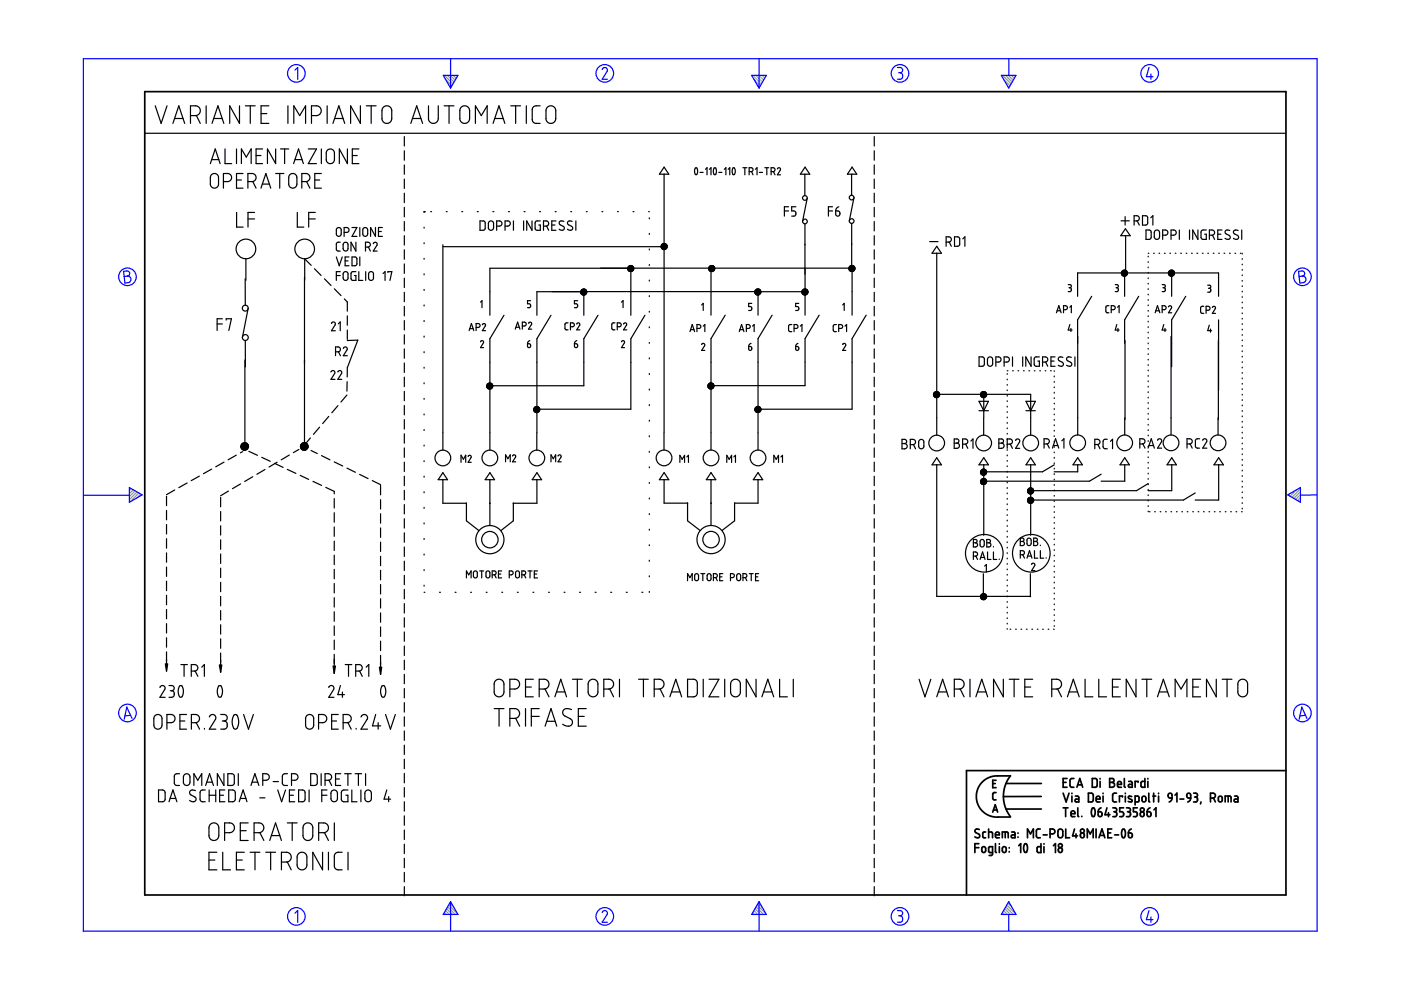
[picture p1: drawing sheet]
<svg xmlns="http://www.w3.org/2000/svg" width="297mm" height="210mm" viewBox="0 0 297 210" stroke-linecap="round" stroke-linejoin="round" font-family="sans-serif">
<g fill="none" stroke="#6c9" stroke-width=".25">
<path d="M94.2 16l1.8 1.8M94.5 16.8l1.3 1.4M94.8 16l1.5 1.4M95.3 18.3l.3 .3M95.5 16l1 1M96.1 16l.6 .6M96.7 16l.3 .2M159.6 16l1.8 1.8M159.9 16.8l1.3 1.4M160.3 16l1.4 1.4M160.7 18.3l.3 .3M160.9 16l1 1"/>
<path d="M161.5 16l.6 .6M162.1 16l.2 .2M212.6 16l1.8 1.8M212.8 16.8l1.3 1.4M213.2 16l1.4 1.4M213.7 18.3l.2 .3M213.8 16l1 1M214.4 16l.7 .6M215.1 16l.2 .2M27.5 103.4h-.1M27.9 103.6l-.5 .4M28.3 103.8l-.9 .9"/>
<path d="M28.7 104.1l-1.3 1.2M29 104.3l-1.6 1.6M29.4 104.5l-1.8 1.9M29.8 104.8l-.8 .8M273.4 104.7l-.3 .3M274.9 103.9l-1.4 1.3M275.7 103.6l-1.8 1.9M275.7 106.1l-.2 .3M275.7 105.5l-.6 .6M275.7 104.9l-1 1M275.7 104.2l-1.4 1.5M94 193.8v.1"/>
<path d="M94.2 193.5l.4 .4M94.4 193.1l.9 .8M94.7 192.7l1.2 1.2M94.9 192.3l1.6 1.6M95.1 191.9l1.9 1.9M95.4 191.5l.8 .8M159.4 193.8v.1M159.6 193.5l.4 .4M159.9 193.1l.8 .8M160.1 192.7l1.2 1.2M160.3 192.3l1.6 1.6M160.5 191.9l1.9 1.9"/>
<path d="M160.8 191.5l.8 .8M212.3 193.8v.1M212.6 193.5l.4 .4M212.8 193.1l.8 .8M213 192.7l1.2 1.2M213.2 192.3l1.6 1.6M213.5 191.9l1.8 1.9M213.7 191.5l.8 .8"/>
</g>
<g fill="none" stroke="#00f" stroke-width=".25">
<path d="M17.7 12.4h261.6v185h-261.6zM62.5 14.9l.6-.6v2.5M94 16h3.1l-1.6 2.7zM95.5 12.4v6.3M127.7 14.7l.5-.4 .5 .3v.5l-1 1.7h1.1M159.4 16h3.1l-1.6 2.7zM160.9 12.4v6.3M190.3 14.3h.7l.3 .3v.6l-.5 .2M190.5 15.4h.3M190.8 15.4l.5 .3v.7l-.3 .4h-.7M212.3 16h3.1l-1.5 2.7zM213.9 12.5v3.5"/>
<path d="M243.6 14.3l-.5 2h1.4M244 15.7v1.1M26.2 57.5l.9-.1 .3 .3 .1 .5-.5 .3 .5 .2 .3 .4-.1 .3-.3 .5-.9 .1zM27 58.5l-.7 .1M275.3 57.5l.9-.1 .3 .3 .1 .5-.5 .3 .5 .2 .3 .4-.1 .4-.2 .3-1 .2zM276.1 58.5l-.7 .1M17.8 105h9.6M27.4 103.4l2.7 1.5-2.7 1.6zM273 104.9l2.7-1.5v3.1zM279.3 104.9l-3.6 .1M27.7 151.7l-1.2 .1M28 152.3l-1.1-2.4-.6 2.6"/>
<path d="M276.8 151.7l-1.2 .1M277.1 152.3l-1.1-2.4-.6 2.6M62.5 193.6l.6-.5v2.4M95.5 191.2v6.2M95.5 191.2l1.6 2.7h-3.1zM127.7 193.5l.1-.3 .5-.1 .5 .4-.1 .4-1 1.6h1.1M160.9 191.2v6.2M160.9 191.2l1.6 2.7h-3.1zM190.3 193.1h.6l.4 .2v.5l-.5 .4M190.5 194.2h.3M190.8 194.2l.5 .3v.7l-.4 .3h-.6M213.9 191.2l1.5 2.7h-3.1z"/>
<path d="M213.9 193.9v3.5M243.6 193.1l-.5 1.9h1.4M244 194.4v1.1"/>
<circle cx="62.8" cy="15.6" r="1.87"/>
<circle cx="128.2" cy="15.6" r="1.87"/>
<circle cx="190.8" cy="15.6" r="1.87"/>
<circle cx="243.8" cy="15.6" r="1.87"/>
<circle cx="27" cy="58.7" r="1.87"/>
<circle cx="276.1" cy="58.7" r="1.87"/>
<circle cx="27" cy="151.2" r="1.87"/>
<circle cx="276.1" cy="151.2" r="1.87"/>
<circle cx="62.8" cy="194.3" r="1.87"/>
<circle cx="128.2" cy="194.3" r="1.87"/>
<circle cx="190.8" cy="194.3" r="1.87"/>
<circle cx="243.8" cy="194.3" r="1.87"/>
</g>
<g fill="none" stroke="#000" stroke-width=".36">
<path d="M30.7 19.4h241.9v170.4h-241.9zM206.7 179.7h.8M207.5 178.9h-.8v1.9M207.6 175.9l-.6-.1-.3 .4 .1 .3 .8 .4 .1 .5-.2 .2-.8-.2M208.2 179.7l.5-.2 .3 .3v.6l-.3 .3-.5-.1zM209 176.4h-.4l-.2 .2v.9l.2 .1h.4M209.6 176.4l.8 .1v1.1M209.6 175.8v1.8M210.5 166.1h.5M210.5 172.2l.5-1.6 .5 1.6M210.6 171.7h.8M211.1 177h.8l-.1-.5-.2-.1-.4 .1-.1 .9 .2 .2h.6"/>
<path d="M211.1 178.9v1.7l.2 .2M211.2 168h-.4l-.3 .3v1.1l.7 .2M211.2 165.4h-.7v1.6h.7M211.9 178.9v.1M211.9 179.5v1.3M212.5 177.6v-1.2h1.1l.2 1.2M212.6 179.7l.4-.2 .3 .3v.6l-.3 .3-.4-.1zM213.1 176.4v1.2M213.3 166.1h7.5M213.3 171.5h7.5M214 179.7v.1M214.2 164.5h-3.5l-.9 .3-.9 .5-.7 .6-.7 .9-.4 1-.1 1.1 .1 1.1 .4 .9 .7 1 .8 .6 .8 .5 .9 .2h3.5"/>
<path d="M214.2 164.5l-1 1.7-.5 2.2 .1 1.3 .3 1.3 1.1 2.1M214.5 176.4h.5l.2 .2v1h-.5a.31 .31 0 0 1-.3-.3 .31 .31 0 0 1 .3-.3h.5M215.8 176.6v.1M215.8 177.4v.1M216 179.3l.4-.4v1.9M217.2 179a.53 .53 0 0 1 .6 .2 .53 .53 0 0 1 0 .5v.7a.37 .37 0 0 1-.5 .3 .37 .37 0 0 1-.2-.5l-.1-.6zM217.8 177.6v-1.8l.7 1 .6-1v1.8M220.6 175.8h-.6l-.3 .3 .1 1.3 .2 .2h.6M220.7 178.9v1.9l-.7-.1-.1-1 .2-.2h.6M220.8 168.9h-8.1M221.2 177h.8M221.3 178.9v.1"/>
<path d="M221.3 179.5v1.3M222.6 176.8l.9-.1 .2-.3-.2-.5-.9-.1v1.8M223.4 179.3l.4-.4v1.9M224.4 176l.5-.2 .4 .3v1.2l-.3 .3-.5-.1-.2-.3zM224.5 179.8l.4-.1 .2 .2 .1 .5-.1 .2-.3 .2-.3-.2-.1-.5zM225.4 165.9h.6M225.4 168.2l.6 1.8 .7-1.8M225.4 171.3h1M225.9 171.3v1.8M226 175.8v1.8h.8M226.2 165.1h-.8v1.8h.8M227.1 172.5h.8l-.1-.5-.4-.1-.3 .2v.8l.2 .2h.6"/>
<path d="M227.3 168.2v.1M227.3 168.8v1.2M227.7 165.1h-.6l-.2 .3v1.4l.3 .1h.5M227.8 175.8l-.4 1.4h1.1M228 168.8h.5l.2 .2v1h-.5a.31 .31 0 0 1-.3-.3 .31 .31 0 0 1 .3-.3h.5M228.1 176.8v.8M228.3 166.9l.6-1.8 .7 1.8M228.5 166.4h.9M228.5 171.3v1.7l.2 .1M229.1 176.8l.4-.2 .3 .1 .1 .6-.2 .2-.3 .1-.2-.1zM229.4 173.1h.1M230.5 177.6v-1.8l.6 1 .7-1v1.8"/>
<path d="M230.8 168.2h.7l.3 .3v1.2l-.3 .3h-.7zM231.6 165.1h.7l.3 .2v1.3l-.2 .3h-.8zM231.6 171.4a.53 .53 0 0 1 .5 .2 .53 .53 0 0 1 .1 .5l-.1 .7a.34 .34 0 0 1-.4 .3 .34 .34 0 0 1-.3-.4v-.6zM232.4 175.8v1.8M232.4 169.4h.8v-.3l-.2-.3-.5 .1-.1 .9 .2 .2h.6M232.8 172.1h.6l.2 .2 .1 .5-.2 .3h-.3l-.3-.1zM233 177.6l.6-1.8 .7 1.8M233.2 177.1h.9M233.2 165.1v.1M233.2 165.7v1.2M233.4 171.3l-.4 .3-.2 .5M233.9 168.2v.1"/>
<path d="M233.9 168.8v1.2M234.7 171.3l-.4 1.4h1M234.9 176.6h.6M235 172.3v.8M235.3 165.1h.6l.3 .3-.1 .4-.3 .1 .4 .1 .1 .3-.1 .4-.3 .2h-.6zM235.3 165.9h.5M235.7 175.8h-.8v1.8h.8M235.9 171.3h.7l.1 .2 .1 .3-.4 .3M236.2 172.1h.2M236.3 177h.9M236.4 172.1l.3 .2 .1 .5-.3 .3h-.6M236.7 168.2h-.5l-.3 .3v1.3l.3 .2h.5"/>
<path d="M236.9 166.3h.9l-.2-.5-.3-.1-.3 .1-.1 .9 .2 .2h.7M238 169v-.2h-.7v1.2M238 175.9a.53 .53 0 0 1 .5 .1 .53 .53 0 0 1 .1 .6l-.1 .7a.35 .35 0 0 1-.4 .3 .35 .35 0 0 1-.3-.5v-.6zM238.2 171.3h-.8v.8h.6l.2 .4-.1 .6h-.7M238.4 165.1v1.7l.2 .1M238.6 168.2v.1M238.6 168.8v1.2M238.8 171.3h.5l.3 .2v.4l-.3 .2M239.1 172.1h.2M239.2 176.6l.8 .1 .1 .6-.2 .2-.3 .1-.3-.1zM239.3 172.1l.4 .3-.1 .5-.2 .2h-.6M239.3 165.7h.5l.3 .2v1h-.6a.31 .31 0 0 1-.3-.3 .31 .31 0 0 1 .3-.3h.6"/>
<path d="M239.9 175.8l-.5 .2-.2 .6M239.9 168.9l-.2-.1a.29 .29 0 0 0-.4 .1 .29 .29 0 0 0 .1 .4l.5 .2a.33 .33 0 0 1 0 .5 .33 .33 0 0 1-.5 0l-.2-.1M240.7 170l.7-.1 .1-.9-.2-.2h-.6v1.9M241.1 171.3h-.8v.8h.6l.2 .3-.1 .7h-.7M241.3 165.9v-.2h-.6v1.2M241.9 172.3l.2-.2 .4 .2 .1 .5-.1 .2-.4 .1-.2-.1zM242.2 169l.2-.2 .4 .1 .2 .8-.2 .2-.4 .1-.3-.2zM242.7 165.1v1.8h-.6l-.2-.2 .1-.9 .2-.1h.5M243.2 172.1l.7 .2v.7l-.4 .1-.2-.1zM243.4 165.1v.1M243.4 165.7v1.2M243.6 168.2v1.6l.2 .2"/>
<path d="M243.8 171.3l-.4 .3-.2 .5M244.4 168.8h.6M244.6 168.2v1.8M244.7 171.7l.4-.4v1.8M245.6 168.2v.1M245.6 168.8v1.2M247.7 168.4l.3-.2 .4 .1 .1 .9-.7-.1zM248.5 169.2l-.2 .5-.4 .3M249.1 168.6l.4-.4v1.8M250.2 169.4h.8M251.7 168.3l.3-.1 .3 .1 .2 .9h-.6l-.2-.2zM252.5 169.2l-.2 .5-.5 .3"/>
<path d="M253.1 168.2l.7 .1 .1 .4-.4 .3M253.3 169h.2M253.5 169l.4 .2v.5l-.2 .3h-.6M254.6 170l-.1 .5M256.6 169.2l.9-.1 .2-.3-.1-.4-.4-.2h-.6v1.8M257.3 169.2l.4 .8M258.4 169l.2-.2 .4 .1 .1 .8-.1 .2-.4 .1-.3-.2zM259.8 170v-1.2l1.1 .1 .1 1.1M260.4 168.8v1.2M261.7 168.8h.6l.2 .3v.9h-.6a.31 .31 0 0 1-.3-.3 .31 .31 0 0 1 .3-.3h.6M272.6 163.4h-67.7v26.4M210.4 180.8h-.5l-.3-.2v-.9l.2-.2h.6v1.6l-.2 .3h-.5"/>
<path d="M214 180.6v.1"/>
<circle cx="224.8" cy="179.3" r=".42"/>
<circle cx="229.5" cy="176.2" r=".41"/>
<circle cx="242.2" cy="171.7" r=".42"/>
</g>
<g fill="none" stroke="#000" stroke-width=".25">
<path d="M30.7 28.3h241.8M32.9 22.4l1.3 3.8 1.2-3.8M36.7 26.2l1.2-3.8 1.3 3.8M37 25.1h1.8M40.4 24.5h1.2l.6-.3 .3-.5-.3-.9-.6-.4h-1.2v3.8M41.6 24.5l.9 1.7M43.7 22.4v3.8M44.6 34.7l1-3.1 1.1 3.1M44.9 37l.7-.2 .5 .2 .2 .4v1.8l-.2 .4-.3 .2h-.7l-.5-.6v-1.6zM44.9 33.8h1.5M45 26.2l1.2-3.8 1.3 3.8M45.3 25.1h1.8"/>
<path d="M47.4 38.5h1.1l.4-.3 .2-.6-.3-.6-.4-.2h-1v3.1M47.7 31.6v3.1h1.4M50.1 31.6v3.1M50.1 38.2h1.1M50.8 22.4v3.8l-2.1-3.8v3.8M51.2 34.7v-3.1l1 1.7 1.1-1.7v3.1M51.5 36.8h-1.4v3.1h1.4M52 22.4h2.1M52.6 38.5h1l.4-.2 .3-.5-.2-.7-.5-.3h-1v3.1M53.1 22.4v3.8M53.6 38.5l.7 1.4M54.3 33h1"/>
<path d="M55.3 39.9l1.1-3.1 1 3.1M55.4 24.1h1.2M55.6 39h1.5M55.7 31.6h-1.4v3.1h1.4M57 22.4h-1.6v3.8h1.6M58.4 31.6v3.1l-1.7-3.1v3.1M58.4 36.8h1.8M59.3 36.8v3.1M59.5 31.6h1.7M60.3 31.6v3.1M61 22.4v3.8M61.4 37.1l.4-.3h.5l.6 .5v1.9l-.5 .6h-.7l-.4-.5-.1-1.8z"/>
<path d="M62.3 34.7l1-3.1 1 3.1M62.3 26.2v-3.8l1.2 2.1 1.3-2.1v3.8M62.5 33.8h1.5M64 38.5h1l.4-.2 .3-.5-.1-.7-.6-.3h-1v3.1M65 38.5l.7 1.4M65.4 31.6h1.7l-1.7 3.1h1.7M66 24.5h1.3l.6-.3 .2-.8-.3-.7-.6-.3h-1.2v3.8M66.7 38.2h1.1M68.1 31.6v3.1M68.1 36.8h-1.4v3.1h1.4M69.4 22.4v3.8M69.4 31.8l.8-.2 .5 .2 .2 .4v1.8l-.1 .3-.5 .4-.7-.1-.4-.5v-1.8z"/>
<path d="M70.6 26.2l1.2-3.8 1.3 3.8M71 25.1h1.7M73.7 31.6v3.1l-1.8-3.1v3.1M74.7 33h1M76.1 31.6h-1.4v3.1h1.4M76.4 22.4v3.8l-2.1-3.8v3.8M77.7 22.4h2M78.7 22.4v3.8M81.2 22.8l.5-.3h.6l.5 .2 .2 .4 .1 2.2-.3 .5-.5 .3h-.7l-.6-.6v-2.2zM85.7 29v2M85.7 32v2M85.7 35v2"/>
<path d="M85.7 38v2M87.1 26.2l1.2-3.8 1.3 3.8M87.4 25.1h1.8M90.8 22.4v2.9l.4 .7 .5 .2 .8-.2 .4-.6v-3M94.2 22.4h2M95.2 22.4v3.8M97.7 22.8l.4-.3 .6-.1 .4 .2 .4 .5v2.2l-.2 .6-.4 .2h-.8l-.6-.6v-2.2zM100.8 26.2v-3.8l1.2 2.1 1.3-2.1v3.8M104.5 26.2l1.3-3.8 1.2 3.8M104.9 25.1h1.8M108.3 22.4h2.1M109.3 22.4v3.8"/>
<path d="M111.6 22.4v3.8M114.5 22.4l-1.1 .1-.4 .3-.2 .4v2.2l.2 .4 .5 .4h1M116 22.8l.4-.3 .5-.1 .5 .2 .4 .5v2.2l-.3 .6-.3 .2h-.8l-.6-.6v-2.2zM140.8 36.9v58.5M140.8 35.4l1 1.5h-2zM147.4 35.6h.3l.1 .2 .1 .9a.32 .32 0 0 1-.4 .3 .32 .32 0 0 1-.2-.4zM148.4 36.6h.7M149.6 35.9l.3-.3v1.5M150.4 35.9l.3-.3v1.5M151.4 35.6a.46 .46 0 0 1 .5 .7l-.1 .4a.32 .32 0 0 1-.3 .4 .32 .32 0 0 1-.2-.5zM152.4 36.6h.7M153.6 35.9l.3-.3v1.5"/>
<path d="M154.4 35.9l.3-.3v1.5M155.4 35.6l.4 .1 .1 1a.32 .32 0 0 1-.4 .4 .32 .32 0 0 1-.2-.5l-.1-.5zM157.5 35.6h.8M157.9 35.6v1.5M158.8 36.4l.8-.2 .1-.3-.2-.3h-.7v1.5M159.3 36.4l.4 .7M160.2 35.9l.3-.3v1.5M161 36.6h.7M162.2 35.6h.8M162.6 35.6v1.5M163.5 36.4l.6-.1 .2-.3-.1-.3-.7-.1v1.5M164 36.4l.3 .7"/>
<path d="M164.8 35.8a.34 .34 0 0 1 .5-.2 .34 .34 0 0 1 .1 .5l-.6 1h.7M170.6 37v4.5M170.7 35.4l1 1.5h-2zM180.6 36.9v4.5M180.7 35.4l1 1.5h-2zM185.4 29v2M185.4 32v2M185.4 35v2M185.4 38v2M50.2 45v3.2h1.3M52 59.1v5.6M52.1 54.9v4.5"/>
<path d="M52.6 46.4h1.4M54 45h-1.4v3.2M63 45v3.2h1.4M64.6 58.8v35.5M65.4 46.4h1.4M66 56.3l-1.4-1.4v4.5M66.7 57l1.4 1.4M66.8 45h-1.4v3.2M68.8 59.1l1.4 1.4M71.3 54.5l.6 1.8 .7-1.8M71.3 58.4h.8M71.5 48.4l.5-.1 .3 .3v1.1l-.3 .4h-.3l-.4-.3v-1.1z"/>
<path d="M72.1 51.4h-.5l-.3 .3 .1 1.3 .1 .2h.6M72.1 57.6h-.8v1.9M72.9 51.5l.5-.1 .4 .4v1l-.4 .4h-.4l-.2-.3-.1-1zM72.9 57.8l.5-.2 .4 .4v1l-.4 .4h-.3l-.3-.3-.1-1zM73 49.3l.9-.2 .1-.2-.1-.4-.3-.3h-.6v1.9M73.2 55.3h.6M74 54.5h-.8v1.8h.8M74.6 54.5h.8l.2 .3 .1 1.2-.3 .3h-.8zM74.6 48.2h1.1l-1.1 1.9h1.1M75.5 57.6h-.8l-.3 .3v1.2l.3 .3 .8 .1v-1.1h-.4M75.5 51.4v1.8l-1.1-1.8v1.8M76.1 57.6v1.9h.8"/>
<path d="M76.3 48.2v1.9M76.3 54.5v1.8M77 48.4l.5-.2 .4 .4v1.1l-.3 .4h-.3l-.3-.3zM77.5 52.4l.9-.1 .1-.4-.1-.3-.3-.2h-.6v1.8M77.5 57.6v1.9M78.1 52.4l.4 .8M78.3 57.8l.5-.2 .4 .4v1l-.4 .4h-.3l-.3-.3-.1-1zM79.1 51.7l.4-.3 .4 .2v.3l-.8 1.3h.9M79.6 48.2v1.9l-1-1.9v1.9M80.2 49.1h.7M81.1 48.2h-.9v1.9h.9M81.2 58l.4-.4v1.9"/>
<path d="M82.3 57.8v-.2h.8l-.4 1.9M85.7 41v2M85.7 44v2M85.7 47v2M85.7 50v2M85.7 53v2M85.7 56v2M85.7 59v2M89.9 44.9h.1M89.9 44.9v.2M89.9 48.2v.2M89.9 51.5v.2"/>
<path d="M89.9 54.8v.2M89.9 58.1v.2M91.3 44.9h.2M93.9 51.9v43.5M94 52.3h46.8M94.6 44.9h.2M97.9 44.9h.2M101.2 44.9h.2M101.8 46.8l.8 .1 .3 .3v1.3l-.3 .3h-.8zM103.7 47l.5-.2 .4 .4v1.2l-.3 .4h-.5l-.3-.4zM104.5 44.9h.2M105.3 47.9l1-.1 .1-.5-.2-.4-.9-.1v2"/>
<path d="M107.1 47.9l.9-.1 .2-.3-.1-.5-.3-.2h-.7v2M107.8 44.9h.2M108.9 46.8v2M111 46.8v2M111.1 44.9h.2M112.8 46.8v2l-1.1-2v2M114.4 44.9h.2M114.6 46.8h-.8l-.3 .4v1.3l.2 .3h.9v-1.1h-.4M115.2 47.9h.7l.3-.2 .1-.4-.2-.4-.9-.1v2M115.9 47.9l.4 .9M117 47.7h.7M117.7 44.9h.2"/>
<path d="M117.9 46.8h-.9v2h.9M119.5 46.9l-.6-.1-.3 .4 .1 .4 .9 .6-.1 .5-.4 .1-.5-.2M121 44.9h.2M121.3 46.9l-.7-.1-.2 .2-.1 .3 .2 .3 .9 .6-.1 .4-.4 .2-.6-.2M122.1 46.8v2M124.3 44.9h.2M127.6 44.9h.2M130.9 44.9h.2M133.1 57.1l.9-.8-.9 .9M133.2 57.3l.9-.9-.9 .9M133.2 57.4l1-.9-.9 .9M133.3 56.4l-.1 .2"/>
<path d="M133.4 57.5l.9-.8-.8 .8M133.6 56.3l-.5 .5M133.6 56.3l-.5 .6M133.8 56.9v9.9M133.8 56.3l-.7 .7M134.2 56.5l-.9 .9M134.2 44.9h.2M134.3 56.6l-1 .9M134.3 57.2l-.3 .3M134.3 57.1l-.4 .5M134.3 56.8l-.7 .8M134.4 57l-.6 .6"/>
<path d="M134.4 56.8l-.8 .8M134.4 56.9l-.7 .7M137.5 44.9h.2M137.7 46.2v.2M137.7 49.5v.2M137.7 52.8v.2M137.7 56.1v.2M137.7 59.4v.2M140.4 52.8l1-.9-.9 .9M140.5 51.7l-.2 .2M140.6 52.9l.8-.8-.8 .8M140.6 51.7l-.4 .3"/>
<path d="M140.7 51.6l-.5 .6M140.8 51.6l-.6 .7M140.9 51.6l-.7 .8M141 51.6l-.8 .8M141.1 51.7l-.9 .8M141.1 51.7l-.9 .9M141.2 51.7l-.9 .9M141.2 51.8l-.9 .9M141.3 51.8l-.9 .9 .9-.8M141.4 52.6l-.3 .2M141.4 52.4l-.5 .5M141.4 52.3l-.5 .6"/>
<path d="M141.4 52.2l-.7 .7M141.5 52.2l-.7 .7M150.3 57.2l.9-.8-.9 .8M150.5 57.5l.9-.9-.8 .9M150.6 56.4l-.3 .3M150.7 56.3l-.4 .4M150.7 56.9v9.9M150.8 57.6l.7-.7-.6 .7M150.9 56.3l-.6 .6M150.9 56.3l-.6 .7M151 56.3l-.7 .8 .8-.8M151.3 56.4l-.9 .9"/>
<path d="M151.4 56.5l-.9 .9M151.4 57.3l-.1 .1M151.5 56.7l-.8 .8M151.5 57.1l-.5 .5M151.5 56.7l-.8 .9M151.5 57l-.5 .6M166.3 44.7h.9M167.2 43.8h-.9v2M168.7 43.8h-.8v.9h.5l.3 .4v.4l-.1 .3h-.7M170.7 47.5v19.3M171.2 42l-1 4.9M175.6 44.7h.9"/>
<path d="M176.5 43.8h-.9v2M177.2 44.7l.7 .2 .2 .5-.2 .3-.4 .1-.3-.2zM177.8 43.8l-.5 .4-.1 .5M180.3 56.3l-.3 .3M180.4 56.3l-.4 .4M180.6 56.3l-.6 .6M180.6 47.4v9.5M180.7 56.3l-.7 .7M180.8 56.3l-.8 .8M180.9 56.4l-.9 .8M181 56.4l-.9 .9M181.1 41.9l-1 5"/>
<path d="M181.1 56.5l-.9 .9M181.1 57.3l-.1 .1M181.2 56.6l-.9 .9M181.2 56.7l-.8 .9M181.2 56.7l-.8 .8M181.3 57.1l-.5 .5M181.3 57l-.6 .6M181.3 56.8l-.8 .8M181.3 56.9l-.7 .7M185.4 41v2M185.4 44v2M185.4 47v2"/>
<path d="M185.4 50v2M185.4 53v2M185.4 56v2M185.4 59v2M197.1 51.2h1.8M198.6 53.7v38.6M198.6 52.2l1 1.5h-2zM200.6 51.3h.7l.3-.2 .1-.4-.2-.4-.9-.1v2M201.3 51.3l.4 .9M202.4 50.2h.8l.3 .4v1.2l-.3 .4h-.8zM204.1 50.7l.5-.5v2M228.5 57.8v5"/>
<path d="M228.5 57.9h29.8M237.7 46.8h1.7M238 58.1l-.2 .1M238.1 58.1l-.2 .2M238.1 57.3l-.3 .3M238.3 58.1l.5-.7-.9 1M238.3 58.1l-.3 .3M238.3 57.3l-.5 .5M238.4 57.3l-.7 .6M238.4 57.8v5M238.5 57.3l-.7 .7M238.5 45.9v1.8"/>
<path d="M238.6 57.3l-.7 .8M238.6 48.5l1 1.5h-2zM238.7 58.1l-.5 .4M238.7 57.3l-.9 .8M238.7 50v7.9M238.7 57.4l-.9 .9M238.8 57.4l-.7 .7M238.9 57.5l-.5 .6M238.9 57.6l-.8 .9M239 58.2l-.3 .3M239 58.1l-.5 .4M239 57.7l-.9 .8"/>
<path d="M239 57.8l-.7 .7M239 58v.1M239 58l-.1 .1M240.5 46.8l.9-.1 .2-.3-.2-.5-.3-.2h-.6v2M241.1 46.8l.5 .9M242.2 45.7l.9 .1 .2 .2v1.3l-.3 .4h-.8zM243 48.8h.7l.3 .2 .1 1.4-.3 .3-.8 .1zM243.4 53.7h.2M243.4 54.3v.2M243.4 55.5v.1M243.4 56.6v.2M243.4 57.8v.1"/>
<path d="M243.4 58.9v.2M244 46.2l.4-.5v2M244.6 53.7h.1M244.9 49l.5-.2 .4 .3v1.2l-.3 .4h-.4l-.3-.3zM245.7 53.7h.2M246.5 49.9l.9-.2 .2-.3-.1-.4-.4-.2h-.6v2M246.9 53.7h.1M247.9 58.1l-.1 .1M248 53.7h.2M248.1 57.3l-.3 .3M248.1 58.1l-.2 .2M248.2 58.1l-.3 .3"/>
<path d="M248.3 57.3l-.6 .5M248.3 49.9l.9-.2 .2-.3-.1-.4-.4-.2h-.6v2M248.3 57.3l-.6 .6M248.4 57.8v5M248.4 58.1l-.4 .4M248.4 57.3l-.7 .7M248.5 57.3l-.8 .7M248.6 57.3l-.8 .8M248.6 58.1l-.4 .4M248.7 57.4l-.9 .9M248.8 57.4l-.6 .7M248.8 57.5l-.9 .9"/>
<path d="M248.9 58.1l-.5 .4M248.9 57.5l-.6 .6M248.9 58.2l-.2 .3M249 57.6l-.9 .9M249 58l-.5 .5M249 57.8l-.7 .7M249 57.8l-.8 .7M249 57.9l-.1 .2M249.2 53.7h.1M250 48.8v2M250.3 53.7h.2M251.5 53.7h.1"/>
<path d="M252.2 48.8v2M252.6 53.7h.2M253.8 53.7h.1M254 48.8v2l-1.1-2v2M254.9 53.7h.2M255.8 48.8h-.8l-.3 .2-.1 1.4 .2 .3 1 .1v-1.1h-.4M256.1 53.7h.1M256.4 49.9l.9-.2 .2-.3-.1-.4-.4-.2h-.6v2M257.1 49.9l.4 .9M257.2 53.7h.2M258.2 49.7h.6M258.4 57.8v5"/>
<path d="M258.4 53.7h.1M259.1 48.8h-.9v2h.9M259.5 53.7h.2M260.7 53.7h.1M260.7 48.9l-.7-.1-.3 .5 .1 .2 .9 .5 .1 .5-.3 .3-.8-.3M261.8 53.7h.2M262.5 48.9l-.6-.1-.4 .3 .1 .4 1 .6-.1 .5-.5 .2-.5-.3M263 53.7h.1M263.3 48.8v2M263.4 53.7v.1M263.4 54.8v.2M263.4 56v.2"/>
<path d="M263.4 57.1v.2M263.4 58.3v.1M263.4 59.5v.1M46 68.7h1.1M47.1 67.6h-1.1v2.5M48 67.9v-.3h1.1l-.6 2.5M51.9 76.3v18M52 72.2v5.6M52.6 65.3l-1.2 6.3M70.2 78.9l.2-.3h.3l.3 .3-.8 1.5h.8M70.3 68.6l.3-.3 .4 .1 .1 .4-.8 1.3h.8M70.9 61.2l1.4 1.5"/>
<path d="M71.1 74.6h.6l.4-.2 .1-.4-.2-.3-.9-.1v1.8M71.6 78.9l.3-.3 .5 .1v.4l-.8 1.3h.9M71.7 68.7l.4-.4v1.8M71.8 74.6l.4 .8M72.8 73.9l.5-.3 .3 .3-.8 1.5h.8M73 63.4l.6 .6v2M73.6 72.2l2.3-.1-2.3 5.9v1.9M73.6 67v2M73.6 70v2M85.7 62v2M85.7 65v2M85.7 68v2"/>
<path d="M85.7 71v2M85.7 74v2M85.7 77v2M85.7 80v2M89.9 61.4v.2M89.9 64.7v.2M89.9 68v.2M89.9 71.3v.2M89.9 74.6v.2M89.9 77.9v.2M99.5 70.1l.4-1.5 .6 1.5M99.6 69.7h.7"/>
<path d="M100.9 69.4h.6l.2-.2-.1-.5-.7-.1v1.5M101.9 72.5a.33 .33 0 0 1 .4-.3 .33 .33 0 0 1 .2 .5l-.6 1h.6M101.9 64.1l.3-.3v1.4M102.3 68.9a.33 .33 0 0 1 .4-.3 .33 .33 0 0 1 .2 .5l-.6 1h.7M106.8 66.8l-2.9 5v23.6M109.2 69.8l.5-1.5 .5 1.5M109.4 69.4h.7M110.7 69.1l.8-.1 .1-.4-.2-.2-.7-.1v1.5M111.8 72.9l.6 .1 .1 .4a.33 .33 0 0 1-.3 .3 .33 .33 0 0 1-.4-.3zM112.1 68.5a.34 .34 0 0 1 .4-.2 .34 .34 0 0 1 .2 .5l-.6 1h.6M112.3 72.2l-.3 .3-.2 .4M112.5 63.8h-.7v.6h.5l.2 .3-.1 .5h-.6"/>
<path d="M113.8 66.8v-5h10v5M116.8 66.8l-3 5v20M117.1 61.8h43.8M120.4 68.5h-.4l-.2 .2v1l.2 .2h.4M120.9 69.3l.8-.1v-.6l-.8-.1v1.4M121.8 72.9h.5l.2 .5a.34 .34 0 0 1-.4 .3 .34 .34 0 0 1-.3-.3zM122.3 68.7a.33 .33 0 0 1 .4-.2 .33 .33 0 0 1 .2 .4l-.6 1h.6M122.3 72.2l-.4 .3-.1 .4M122.5 63.8h-.7v.6h.5l.2 .3-.1 .5h-.6M123.2 62.2l.9-.8-.9 .9M123.4 61.4l-.1 .1M123.5 62.5l.9-.8-.9 .8"/>
<path d="M123.6 61.3l-.5 .5M123.7 61.3l-.6 .5M123.8 61.3l-.7 .7M124 61.3l-.9 .8M124 61.3l-.8 .8M124.2 61.4l-.9 .9M124.2 61.5l-.9 .9M124.3 61.5l-.9 .9M124.3 61.6l-.9 .8M124.3 62.2l-.2 .3M124.4 62.1l-.4 .4M124.4 61.8l-.8 .7"/>
<path d="M124.4 61.9l-.7 .7M126.8 66.8l-3 5v10h-19.9M130.4 68.5h-.4l-.3 .3 .1 1 .2 .1h.4M130.9 69.3h.5l.3-.2-.1-.6h-.7v1.4M131.8 72.5a.33 .33 0 0 1 .4-.3 .33 .33 0 0 1 .2 .5l-.6 1h.6M131.8 64.1l.3-.3v1.4M132.2 68.7a.33 .33 0 0 1 .5-.2 .33 .33 0 0 1 .1 .4l-.6 1h.7M136.7 66.8l-2.9 5v15h-20M137.7 62.7v.2M137.7 66v.2M137.7 69.3v.2M137.7 72.6v.2"/>
<path d="M137.7 75.9v.2M137.7 79.2v.2M146.3 70.3l.5-1.5 .5 1.5M146.4 69.9h.7M147.8 69.6h.7l.1-.3-.1-.4-.7-.1v1.5M148.8 73a.34 .34 0 0 1 .4-.2 .34 .34 0 0 1 .2 .5l-.6 1h.6M148.8 64.7l.3-.4v1.5M149.1 69.2l.3-.4v1.5M153.8 66.8l-3.1 5v23.6M156.7 70.3l.5-1.5 .5 1.5M156.9 69.9h.7M158.2 69.6h.7l.2-.3-.1-.3-.2-.2h-.6v1.5"/>
<path d="M158.7 73.5h.6l.1 .6a.34 .34 0 0 1-.4 .2 .34 .34 0 0 1-.3-.3zM159.2 72.8l-.3 .2-.2 .5M159.4 64.3h-.7v.7h.5l.2 .2-.1 .5-.6 .1M159.6 69.2l.3-.4v1.5M160.1 62.2l.9-.9-.9 .9M160.4 61.3l-.3 .4M160.5 61.3l-.4 .4M160.7 61.3l-.7 .6 .7-.6M160.8 61.3l-.7 .7M160.9 61.3l-.8 .8M161.1 61.4l-.9 .9M161.1 61.5l-.8 .9"/>
<path d="M161.2 61.5l-.9 .9M161.2 61.6l-.9 .9M161.3 62.1l-.4 .4M161.3 61.7l-.8 .8M161.3 61.9l-.6 .6M161.3 62l-.5 .5M161.3 61.8l-.7 .7M163.7 66.8l-3 5v23.6M167.9 68.8h-.5l-.2 .3v1l.7 .2M168.4 69.6h.7l.1-.3-.1-.4-.7-.1v1.5M168.7 73.5h.5l.1 .6a.33 .33 0 0 1-.3 .2 .33 .33 0 0 1-.3-.3zM169.2 72.8l-.4 .2-.1 .5"/>
<path d="M169.4 64.3h-.7v.7h.4l.3 .2-.2 .6h-.5M169.7 69.2l.3-.4v1.5M170.1 62.2l.9-.9-.9 .9M170.1 62.3l1-.9-.9 .9M170.2 62.4l1-.9-1 .9M170.3 62.4l.9-.8-.9 .9M170.4 61.3l-.3 .3M170.4 62.5l.9-.8-.8 .8M170.5 61.3l-.4 .4M170.6 61.3l-.6 .6M170.7 61.3l-.7 .6M170.7 61.8h-10v5"/>
<path d="M170.8 61.3l-.8 .7M170.8 61.3l-.8 .8M171.2 62.3l-.2 .1M171.3 62.1l-.5 .4M171.3 61.9l-.7 .6M171.3 62l-.5 .5M171.3 61.8l-.7 .7M173.7 66.8l-3 5v10h-20M177.3 68.8h-.4l-.2 .3v1l.6 .2M177.8 69.6h.7l.1-.6-.3-.2h-.5v1.5M178.7 73a.33 .33 0 0 1 .4-.2 .33 .33 0 0 1 .2 .5l-.6 1h.6M178.7 64.7l.3-.4v1.5"/>
<path d="M179.2 69.2l.3-.4v1.5M180.7 66.8v-9.9h-76.8v9.9M183.6 66.8l-2.9 5v15h-20M185.4 62v2M185.4 65v2M185.4 68v2M185.4 71v2M185.4 74v2M185.4 77v2M185.4 80v2M207.6 75.7h.8l.3 .3v1.2l-.3 .4-.8 .1zM209.5 75.8l.6-.1 .4 .4v1.1l-.4 .4h-.4l-.3-.3v-1.2z"/>
<path d="M211.1 76.8l1-.2 .1-.3-.1-.4-.3-.2h-.7v2M212.9 76.8l.9-.2 .2-.3-.2-.5-.9-.1v2M213.6 79.2v.2M213.6 78.6h.1M214.7 75.7v2M214.7 78.6h.1M215.8 78.6h.2M216.8 75.7v2M217 78.6h.1M218.1 78.6h.2M218.6 75.7v2l-1.1-2v2M219.3 78.6h.1"/>
<path d="M220.4 75.7h-.9l-.2 .3v1.3l.3 .3 .8 .1v-1.1h-.4M220.5 78.6h.1M221 76.8l1-.2 .1-.3-.1-.4-.3-.2h-.7v2M221.6 78.6h.1M221.7 76.8l.4 .9M222.7 78.6h.2M222.8 76.6h.7M223.5 78.6v.1M223.5 79.7v.2M223.7 75.7h-.9v2h.9M224 66.3l.5-1.5 .5 1.5M224.1 65.9h.8"/>
<path d="M225.4 75.8l-.8-.1-.2 .5 1 .7v.5l-.3 .3-.7-.3M225.5 65.7l.7-.2 .1-.5-.3-.2h-.5v1.5M226.5 60.3h.3a.33 .33 0 0 1 .3 .4 .33 .33 0 0 1-.3 .3M226.7 61h.1M226.8 61l.3 .1v.5l-.2 .2h-.4M226.8 65.2l.3-.4v1.5M226.8 68.8l-.3 1.2h.8M227.1 69.6v.7M227.1 75.8l-.6-.1-.4 .4 .2 .4 .8 .4v.6l-.4 .2-.6-.3M227.9 75.7v2M228.5 71.3v20.9M231.5 62.8l-3 5v5"/>
<path d="M235.1 64.8l-.5 .1-.1 .2v1.1l.6 .1M235.6 65.7l.7-.1 .1-.6-.2-.2h-.6v1.5M236.5 60.3h.4a.34 .34 0 0 1 .2 .4 .34 .34 0 0 1-.3 .3M236.6 61h.2M236.8 61l.2 .1 .1 .5-.2 .2h-.4M236.8 68.8l-.3 1.2h.8M236.9 65.2l.4-.4v1.5M237 69.6v.7M238.5 72.2v16.8M241.4 62.8l-3 5v5M243.4 60.1v.1M243.4 61.2v.2"/>
<path d="M243.4 62.4v.1M243.4 63.5v.2M243.4 64.7v.1M243.4 65.8v.2M243.4 67v.1M243.4 68.1v.2M243.4 69.3v.1M243.4 70.4v.2M243.4 71.6v.1M243.4 72.7v.2M243.4 73.9v.1M243.4 75v.2"/>
<path d="M243.4 76.2v.1M243.4 77.3v.2M243.4 78.5v.1M243.4 79.6v.2M244.9 66.3l.5-1.5 .5 1.5M245 65.9h.8M246.4 60.3h.3a.33 .33 0 0 1 .4 .4 .33 .33 0 0 1-.4 .3M246.4 65.7l.7-.1 .1-.6-.2-.2h-.6v1.5M246.6 61h.1M246.7 61l.4 .2-.1 .5-.6 .1M246.7 68.8l-.3 1.2h.8M247 69.6v.7"/>
<path d="M247.7 65.1l.1-.1a.34 .34 0 0 1 .4-.1 .34 .34 0 0 1 .2 .4l-.7 1h.7M248.3 71.3v20.9M251.4 62.8l-3 5v10M255.2 64.9l-.5 .1-.1 .3v1l.6 .1M255.7 65.8l.8-.2 .1-.3-.2-.3-.7-.1v1.5M256.1 60.5h.3a.33 .33 0 0 1 .3 .3 .33 .33 0 0 1-.3 .3M256.2 61.1h.2M256.4 61.1l.2 .2 .1 .4-.2 .3h-.4M256.4 68.9l-.3 1.2h.8M256.6 69.8v.6M257 65.2l.1-.1a.33 .33 0 0 1 .4-.1 .33 .33 0 0 1 .2 .4l-.7 1h.7M258.3 72.2v16.8"/>
<path d="M258.4 67.8v15M263.4 60.6v.1M263.4 61.7v.2M263.4 62.9v.2M263.4 64.1v.1M263.4 65.2v.1M263.4 66.4v.1M263.4 67.5v.1M263.4 68.6v.2M263.4 69.8v.2M263.4 71v.1M263.4 72.1v.1"/>
<path d="M263.4 73.3v.1M263.4 74.4v.1M263.4 75.5v.2M263.4 76.7v.2M263.4 77.9v.1M263.4 79v.1M44.9 99.5l-1.8 .9M47.5 98l-1.8 1M50.1 96.5l-1.7 1M51.4 94.1h-.1M51.4 94.8l-.2 .2M51.5 95.8l-.5 .2"/>
<path d="M51.5 94.8l-.3 .3M51.5 93.9l-.4 .4M51.8 94.8l-.4 .5M51.8 93.9l-.7 .7M52 93.9l-.9 .9M52 94.8l-.5 .6M52.2 93.9l-.9 .9M52.2 93.9l-1.1 1.1M52.2 95l-.4 .5M52.2 94.5l-.8 .8M52.2 94.7l-.1 .1M52.2 94.3l-.5 .5"/>
<path d="M52.2 94l-.7 .8M52.3 94l-1.1 1.1M52.4 94l-.2 .1M52.5 94.1l-1.2 1.1M52.5 94.1l-.3 .3M52.5 95.2l-.1 .1M52.5 94.2l-.5 .6M52.6 94.3l-.4 .3M52.6 94.4l-1 1M52.7 94.9l-.5 .4M52.7 94.5l-.5 .5M52.7 94.7l-.7 .8"/>
<path d="M52.7 94.6l-.9 .9M52.8 95.7l1.8 .8M55.5 97l1.8 .8M56.2 99.5l-1.7 1.1M58.2 98.2l1.8 .9M58.8 98l-1.8 1M60.9 99.5l1.8 .9M61.3 96.5l-1.7 1M63.4 95.3l-1.2 .7M64.1 94l-.3 .3M64.3 93.9l-.5 .5M64.4 93.9l-.7 .7"/>
<path d="M64.5 94.8l-.5 .5M64.5 93.9l-.8 .8M64.6 93.9l-.9 .9M64.7 93.9l-1 1M64.7 95l-.5 .4M64.7 94.8h.1M64.7 94.5l-.3 .3M64.8 93.9l-1 1.1M64.9 94l-1.1 1M65 94l-1.1 1.1M65 94l-1.1 1.2M65.1 94.1l-1.1 1.1"/>
<path d="M65.1 94.1l-.4 .5M65.2 94.2l-1.1 1.2M65.2 94.3l-1.1 1.1M65.3 94.4l-.6 .6M65.3 94.4l-1 1M65.3 94.9l-.5 .5M65.3 94.8l-.7 .7M65.3 94.6l-.9 .9M65.3 94.6l-.8 .9M65.8 92.9l-1 1.2M66 95.5l1.3 .7M67.8 90.6l-1.3 1.5"/>
<path d="M68.2 96.6l1.8 .9M69.7 88.3l-1.3 1.5M70.9 97.9l1.8 .9M71.6 86l-1.2 1.5M73.6 99.3l1.8 .8M73.6 83.8l-1.3 1.4M73.6 80.9v2M85.7 83v2M85.7 86v2M85.7 89v2M85.7 92v2M85.7 95v2"/>
<path d="M85.7 98v2M89.9 81.2v.2M89.9 84.5v.2M89.9 87.8v.2M89.9 91.1v.2M89.9 94.4v.2M89.9 97.7v.2M97.7 98v-1.5l.6 .9 .4-.9v1.5M99.3 96.8v-.1a.33 .33 0 0 1 .5-.1 .33 .33 0 0 1 .1 .4l-.6 1h.6M103.4 81.3l-.1 .2M103.7 81.2l-.5 .6M103.9 81.2l-.7 .7"/>
<path d="M104 81.2l-.8 .8M104.1 81.3l-.9 .8M104.1 81.3l-.8 .9M104.2 81.3l-.9 .9M104.2 81.4l-.9 .9M104.3 81.4l-.9 .9M104.3 81.4l-.8 1 .9-.9M104.4 81.6l-.8 .8M104.4 82.1l-.3 .3M104.4 82l-.4 .5M104.5 81.7l-.8 .8M104.5 81.9l-.6 .6"/>
<path d="M104.5 81.8l-.7 .7M107.2 97.9v-1.5l.5 .9 .5-.9v1.5M108.7 96.7a.34 .34 0 0 1 .4-.3 .34 .34 0 0 1 .2 .5l-.6 1h.6M113.2 86.9l.7-.7-.7 .7M113.4 86.3l-.1 .1M113.5 87.4l.9-.8-.9 .8M113.6 86.2l-.4 .5M113.7 86.2l-.5 .5M113.8 91.8v3.6M114 86.2l-.8 .8M114 86.2l-.8 .9M114.1 86.3l-.9 .8"/>
<path d="M114.2 86.3l-.9 .9M114.2 86.3l-.9 1 .9-.9M114.3 86.4l-.9 .9M114.3 86.5l-.9 .9M114.4 87.1l-.3 .3M114.4 87l-.4 .4M114.4 86.7l-.7 .8M114.4 86.7l-.8 .8M114.4 86.9l-.6 .6M114.4 86.8l-.6 .7M116.8 97.9v-1.5l.5 .9 .5-.9v1.5M118.3 96.7a.33 .33 0 0 1 .5-.3 .33 .33 0 0 1 .1 .5l-.6 1h.7"/>
<path d="M137.7 82.5v.2M137.7 85.8v.2M137.7 89.1v.2M137.7 92.4v.2M137.7 95.7v.2M137.7 99v.2M144.1 98v-1.5l.5 .9 .5-.9v1.5M145.6 96.9l.4-.4v1.5M150.5 81.3l-.3 .3M150.5 81.2l-.4 .5M150.7 81.2l-.6 .7M150.9 81.2l-.8 .8"/>
<path d="M151 81.3l-.9 .8M151 81.3l-.8 .8M151.1 81.3l-.9 .9M151.2 81.4l-.9 .9M151.2 82.2l-.1 .1M151.3 81.5l-.9 .9M151.3 81.6l-.8 .8M151.3 82l-.4 .5M151.3 81.7l-.8 .7M151.4 81.8l-.7 .7M151.4 81.7l-.8 .8M151.4 81.9l-.6 .6"/>
<path d="M154.1 98v-1.5l.5 .9 .5-.9v1.5M155.6 96.9l.3-.4v1.5M160.1 87.1l.9-.8-.9 .8M160.2 87.2l.9-.9-.9 .9M160.4 86.3l-.3 .2M160.5 87.4l.8-.8-.8 .8M160.5 86.2l-.4 .4M160.7 86.2l-.6 .6M160.7 86.2l-.7 .6M160.8 86.2l-.7 .8M160.9 86.2l-.8 .8M161.2 86.4l-.9 .9"/>
<path d="M161.2 87.2l-.1 .1M161.2 86.5l-.8 .9M161.3 87l-.4 .4M161.3 86.7l-.7 .8M161.3 86.9l-.5 .6M164.1 98v-1.5l.5 .9 .5-.9v1.5M165.6 96.9l.3-.4v1.5M185.4 83v2M185.4 86v2M185.4 89v2M185.4 92v2M185.4 95v2"/>
<path d="M185.4 98v2M191.2 93.2h.7l.3 .3-.1 .4-.3 .1 .4 .2 .1 .3v.4l-.3 .2-.8 .1zM191.2 94h.6M193 94.3l.9-.1 .2-.4-.1-.4-.3-.2h-.7v2M193.7 94.3l.4 .9M194.9 93.4l.4-.2 .6 .3v1.2l-.4 .4h-.4l-.3-.3zM198.2 84.2l.9-.9-.9 .9M198.2 83.1l-.2 .2M198.4 83.1l-.4 .3M198.5 83l-.6 .6M198.6 83l-.7 .7M198.6 98.6v27.8h19.9"/>
<path d="M198.6 83.6h19.9v8.7M198.6 97l1 1.6h-2zM198.7 83l-.8 .8M198.7 83l-.7 .8M198.8 83.1l-.8 .8M198.9 83.1l-.9 .8M198.9 83.1l-.9 .9M199 83.2l-.9 .9M199 83.2l-.9 .9 1-.9M199.1 84l-.2 .2M199.2 83.4l-.9 .9M199.2 83.5l-.8 .8"/>
<path d="M199.2 83.8l-.5 .5M199.2 83.6l-.7 .7M199.2 83.7l-.6 .6M202.3 93.1h.7l.3 .3-.1 .4-.3 .2h.3l.2 .4v.3l-.4 .3-.7 .1zM202.3 94h.6M204.1 94.2l.9-.2 .2-.3-.1-.4-.3-.2h-.7v2M204.7 94.2l.5 .9M205.8 93.5l.5-.4v2M207.6 85.1h2l-1 2zM207.6 87.1h2M207.9 83.9l.9-.8-.8 .8M208.3 83.1l-.4 .3"/>
<path d="M208.4 99.5l-.5 .4M208.4 84.3l.8-.7-.7 .7M208.4 99.5l-.5 .5M208.5 83l-.6 .6M208.5 83l-.6 .7M208.6 99.5l-.7 .6M208.6 83.6v8.7M208.6 98.6v14.9M208.6 97l1 1.6h-2zM208.6 99.5l-.7 .7M208.6 83l-.7 .8M208.7 83l-.8 .8"/>
<path d="M208.7 99.5l-.8 .8M208.8 99.5l-.9 .8M208.8 99.5l-.8 .9M208.9 99.6l-.9 .8M208.9 83.1l-.9 .9M208.9 83.2l-.9 .9M208.9 99.6l-.9 .9M209 99.6l-.8 .8M209 83.2l-.9 .9 .9-.9M209 99.7l-.8 .9M209.1 83.3l-.9 .9M209.1 99.7l-.9 .9"/>
<path d="M209.1 84l-.2 .2M209.1 99.8l-.6 .6M209.1 83.4l-.8 .9M209.1 99.8l-.8 .9M209.1 83.5l-.8 .8M209.1 99.9l-.4 .5M209.2 83.8l-.5 .5M209.2 83.7l-.6 .6M209.2 100l-.8 .7M211.8 93.1h.7l.3 .3-.2 .4-.3 .2h.4l.2 .5-.2 .4-.2 .1-.7 .1zM211.8 94h.5M213.6 93.1h.8l.3 .4-.1 .4-.2 .2-.8 .1"/>
<path d="M213.6 80.4v.1M213.6 81.5v.2M213.6 82.7v.1M213.6 83.8v.2M213.6 85v.1M213.6 86.1v.2M213.6 87.3v.1M213.6 88.4v.2M213.6 89.6v.1M213.6 90.7v.2M213.6 91.9v.1M213.6 93v2.1"/>
<path d="M213.6 95.3v.2M213.6 96.5v.1M213.6 97.6v.2M213.6 98.8v.1M213.6 99.9v.2M214.2 94.2l.5 .9M215.3 93.4l.4-.3 .4 .1 .1 .5-.9 1.4h.9M217.5 85.1h2l-1 2zM217.5 87.1h2M218.5 98.6v14.9M218.5 97l1 1.6h-2zM221.4 94.1l.9-.1 .2-.4-.2-.4-.9-.2v2"/>
<path d="M222 94.1l.5 .9M223.1 95l.7-2 .7 2M223.3 94.5h1M223.5 98.6l-2.5 1.4h-12.4M223.5 80.9v.1M223.5 82v.2M223.5 83.2v.2M223.5 84.3v.2M223.5 85.5v.1M223.5 86.6v.2M223.5 87.8v.1M223.5 88.9v.2"/>
<path d="M223.5 90.1v.2M223.5 91.2v.2M223.5 92.4v.1M223.5 93.5v.2M223.5 94.7v.1M223.5 95.8v.2M223.5 97v.2M223.5 98.1v.2M223.5 99.3v.1M225.1 93.5l.5-.5v2M228.5 97l1 1.6h-2zM228.5 98.6v1.4h-5"/>
<path d="M232.1 94.3l.7-.1 .3-.2 .1-.4-.2-.3-.9-.2v2M232.8 94.2l.4 .9M234.8 93.1l-.6 .1-.3 .4v1.2l.2 .3h.7M235.4 93.6l.5-.5v2M238.5 97l1 1.6h-2zM238.5 88.6v3.6M238.5 98.6v3.4h-5M241.7 94.1l.9-.1 .2-.4-.1-.4-.4-.2h-.6v2M242.3 94.1l.5 .9M243.4 95l.7-2 .7 2M243.4 80.8v.1M243.4 81.9v.2"/>
<path d="M243.4 83.1v.1M243.4 84.2v.2M243.4 85.4v.1M243.4 86.5v.2M243.4 87.7v.1M243.4 88.8v.2M243.4 90v.1M243.4 91.1v.2M243.4 92.3v.1M243.4 93.4v.2M243.4 94.6v.1M243.4 95.7v.2"/>
<path d="M243.4 96.9v.1M243.4 98v.2M243.4 99.2v.1M243.6 94.5h1M245.4 93.3l.4-.3 .5 .2v.5l-.9 1.3h.9M248.4 97l1 1.6h-2zM248.4 98.6v5.4h-5M251.7 94.1l.9-.1 .2-.3-.2-.5-.9-.2v2M252.3 94.1l.5 .9M254.3 93h-.6l-.3 .4 .1 1.4 .2 .2h.6M255 93.3l.2-.2 .3-.1 .4 .4-.9 1.6h.9M258.3 88.6v3.6"/>
<path d="M258.4 97l1 1.6h-2zM258.4 98.6v7.4h-5M263.4 80.2v.1M263.4 81.3v.1M263.4 82.4v.2M263.4 83.6v.2M263.4 84.8v.1M263.4 85.9v.1M263.4 87.1v.1M263.4 88.2v.1M263.4 89.3v.2M263.4 90.5v.2"/>
<path d="M263.4 91.7v.1M263.4 92.8v.1M263.4 94v.1M263.4 95.1v.1M263.4 96.2v.2M263.4 97.4v.2M263.4 98.6v.1M263.4 99.7v.1M35.3 105.2v2M35.3 108.2v2M35.3 111.2v2M35.3 114.2v2"/>
<path d="M35.3 117.2v2M37 103.9l-1.7 1M39.7 102.4l-1.8 1M42.3 100.9l-1.8 1M46.8 105.5v2M46.8 108.5v1.9M46.8 111.5v2M46.8 114.4v2.1M46.8 117.5v2M48.4 104.1l-1.6 1M51 102.6l-1.7 1M53.6 101.1l-1.7 1"/>
<path d="M63.6 100.8l1.8 .8M66.4 102.1l1.8 .8M69.1 103.3l1.8 .9v.5M70.9 105.7v2M70.9 108.7v2M70.9 111.7v2M70.9 114.7v2M70.9 117.7v2M76.2 100.6l1.8 .9M78.9 101.9l1.8 .9M80.7 102.9v2M80.7 105.9v2"/>
<path d="M80.7 108.9v2M80.7 111.9v2M80.7 114.9v2M80.7 117.9v2M85.7 101v2M85.7 104v2M85.7 107v2M85.7 110v2M85.7 113v2M85.7 116v2M85.7 119v2M89.9 101v.2"/>
<path d="M89.9 104.3v.2M89.9 107.6v.2M89.9 110.9v.2M89.9 114.2v.2M89.9 117.5v.2M93.9 101.7v5h5v3.7l2.6 2.1M93.9 100.2l1 1.5h-2zM103.8 106.7h.1M103.9 100.2l1 1.5h-2zM103.9 101.7v9.7M113.8 101.7v5h-5v3.7l-2.6 2.1M113.8 100.2l1 1.5h-2z"/>
<path d="M137.7 102.3v.2M137.7 105.6v.2M137.7 108.9v.2M137.7 112.2v.2M137.7 115.5v.2M137.7 118.8v.2M140.8 101.7v5h5M140.8 100.2l1 1.5h-2zM145.8 106.7v3.7l2.6 2.1M150.7 106.7h.1M150.7 101.7v9.7M150.7 100.2l1.1 1.5h-2z"/>
<path d="M155.7 106.7v3.7l-2.6 2.1M160.7 101.7v5h-5M160.7 100.2l1 1.5h-2zM185.4 101v2M185.4 104v2M185.4 107v2M185.4 110v2M185.4 113v2M185.4 116v2M185.4 119v2M206.4 114.4h.4a.35 .35 0 0 1 .4 .3 .35 .35 0 0 1-.4 .4l.4 .2v.4l-.3 .3h-.5zM206.4 117.9l.8-.1 .1-.3-.2-.4-.7-.1v1.6"/>
<path d="M206.4 115.1h.4M206.9 117.9l.4 .7M207.8 118.6l.5-1.6 .6 1.6M207.9 114.5l.4-.1 .4 .3v.9l-.3 .4h-.3l-.3-.3zM207.9 118.2h.8M208.2 100.4l-.1 .2M208.3 101.5l-.4 .4M208.4 101.5l-.5 .5M208.5 100.4l-.2 .3M208.6 101.5l-.7 .7M208.7 101.5l-.8 .8M208.7 100.4l-.3 .3"/>
<path d="M208.8 101.5l-.8 .9M208.9 101.5l-.9 .9M208.9 100.4l-.3 .4M209 101.6l-1 .9M209 101.7l-.9 .9M209 101.7l-.8 .9M209.1 101.8l-.9 .9M209.1 101.8l-.8 .9M209.1 100.4l-.4 .3M209.1 100.3l-.1 .1M209.1 102.3l-.4 .4M209.1 101.9l-.7 .8 .8-.8"/>
<path d="M209.2 100.1l-.7 .7M209.2 100.1l-.3 .3M209.2 102.2l-.5 .5M209.2 102l-.7 .7M209.2 102.1l-.7 .6M209.2 114.4h.5a.35 .35 0 0 1 .3 .3 .35 .35 0 0 1-.3 .4l.3 .2 .1 .4-.4 .3h-.5zM209.2 115.1h.5M209.4 117v1.6h.7M210.6 115.9v.1M210.6 117v1.6h.7M211.9 118.5v.1M213.6 101.1v.1"/>
<path d="M213.6 102.2v.2M213.6 103.4v.1M213.6 104.5v.2M213.6 105.7v.1M213.6 106.8v.2M213.6 108v.1M213.6 109.1v.2M213.6 110.3v.1M213.6 111.4v.2M213.6 112.6v.1M213.6 113.7v.2M213.6 114.9v.1"/>
<path d="M213.6 116v.2M213.6 117.2v.1M213.6 118.3v.2M213.6 119.5v.1M216.3 114.1h.5a.36 .36 0 0 1 .3 .4 .36 .36 0 0 1-.3 .3l.3 .2v.5l-.2 .2h-.6zM216.3 117.6l.7-.1 .2-.3-.1-.3-.2-.1h-.6v1.5M216.3 114.8h.5M216.9 117.6l.3 .7M217.7 118.3l.6-1.5 .5 1.5M217.9 114.2l.4-.1 .3 .3v1l-.3 .3-.3-.1-.2-.2-.1-1zM217.9 117.9h.8M218 104.5l.9-.9-.9 .9"/>
<path d="M218.2 104.6l.9-.8-.9 .9M218.2 103.5l-.3 .3M218.3 104.7l.8-.8-.8 .8M218.3 105.5l-.4 .4M218.3 103.5l-.4 .4M218.4 105.5l-.5 .5M218.5 105.5l-.6 .6M218.5 103.4l-.6 .7M218.6 105.5l-.7 .7M218.6 103.5l-.7 .7M218.7 105.5l-.8 .7M218.7 103.5l-.8 .8"/>
<path d="M218.7 119.7a.35 .35 0 0 1 .5-.3 .35 .35 0 0 1 .2 .5l-.7 1.1h.7M218.7 105.5l-.8 .8M218.8 103.5l-.9 .9M218.8 105.5l-.9 .9M218.9 105.6l-.9 .8M218.9 105.6l-.9 .9M219 103.7l-.9 .9M219 105.7l-.9 .9M219.1 105.8l-.9 .8M219.1 106.4l-.3 .2M219.1 104.3l-.4 .4M219.1 105.9l-.8 .8"/>
<path d="M219.1 104.1l-.6 .6M219.1 104.2l-.5 .5M219.1 104l-.7 .7M219.1 106.2l-.5 .5M219.1 106l-.7 .7M219.2 114.1h.4a.36 .36 0 0 1 .3 .4 .36 .36 0 0 1-.3 .3l.4 .2v.5l-.3 .2h-.5zM219.2 114.8h.4M219.3 116.8v1.5h.7M220.6 115.6v.1M220.6 116.8v1.5h.7M221.8 118.3h.1M223.5 100.4v.2"/>
<path d="M223.5 101.6v.1M223.5 102.7v.2M223.5 103.9v.2M223.5 105.1v.1M223.5 106.2v.1M223.5 107.4v.1M223.5 108.5v.1M223.5 109.6v.2M223.5 110.8v.2M223.5 112v.1M223.5 113.1v.1M223.5 114.3v.1"/>
<path d="M223.5 115.4v.1M223.5 116.5v.2M223.5 117.7v.2M223.5 118.9v.1M223.5 120v.1M233.5 100.5l-2.5 1.5h-22.4M243.4 102.5l-2.4 1.5h-22.5M243.4 100.3v.2M243.4 101.5v.1M243.4 102.6v.2M243.4 103.8v.1M243.4 104.9v.2"/>
<path d="M243.4 106.1v.1M243.4 107.2v.2M243.4 108.4v.1M243.7 108.5h.1M244.8 108.5h.2M246 108.5h.1M247.1 108.5h.2M248.3 108.5h.1M249.4 108.5h.2M250.6 108.5h.1M251.7 108.5h.2M252.9 108.5h.1"/>
<path d="M253.4 104.5l-2.5 1.5h-32.4M254 108.5h.2M255.2 108.5h.1M256.3 108.5h.2M257.5 108.5h.1M258.6 108.5h.2M259.8 108.5h.1M260.9 108.5h.2M262.1 108.5h.1M263.2 108.5h.2M263.4 100.9v.1M263.4 102v.2"/>
<path d="M263.4 103.1v.2M263.4 104.3v.2M263.4 105.5v.1M263.4 106.6v.1M263.4 107.8v.1M35.3 120.2v2M35.3 123.2v2M35.3 126.2v2M35.3 129.2v2M35.3 132.2v2M35.3 135.2v2M35.3 138.2v4.1"/>
<path d="M46.8 120.5v1.9M46.8 123.5v2M46.8 126.4v2.1M46.8 129.5v1.9M46.8 132.5v2M46.8 135.4v2.1M46.8 138.5v4M70.9 120.7v2M70.9 123.7v2M70.9 126.7v2M70.9 129.7v2M70.9 132.7v2"/>
<path d="M70.9 135.7v2M70.9 138.7v4.1M80.7 120.9v2M80.7 123.9v2M80.7 126.9v2M80.7 129.9v2M80.7 132.9v2M80.7 135.9v2M80.7 138.9v4.1M85.7 122v2M85.7 125v2M85.7 128v2"/>
<path d="M85.7 131v2M85.7 134v2M85.7 137v2M85.7 140v2M89.9 125.6h.2M89.9 120.8v.2M89.9 124.1v.2M93.2 125.6h.2M96.5 125.6h.2M98.9 122.5v-1.4l.5 .8 .5-.8v1.4M99.8 125.6h.2M100.4 121.2l.5-.1 .3 .2v.9l-.3 .3h-.3l-.2-.3z"/>
<path d="M101.7 121.1h.8M102.1 121.1v1.4M103.1 125.6h.2M103.2 121.2l.4-.1 .2 .2 .1 .9-.3 .3-.4-.1-.2-.2zM104.4 121.9l.7-.2 .1-.3-.1-.3h-.7v1.4M104.9 121.9l.3 .6M105.7 121.7h.5M106.4 121.1h-.7v1.4h.7M106.4 125.6h.2M108 121.9l.7-.1 .1-.2-.1-.4-.7-.1v1.4M109.4 121.2l.4-.1 .3 .3v.8l-.2 .3h-.3l-.3-.2zM109.7 125.6h.2"/>
<path d="M110.6 121.9l.8-.1v-.6l-.8-.1v1.4M111.1 121.9l.4 .6M112 121.1h.8M112.4 121.1v1.4M113 125.6h.2M113.3 121.7h.5M114 121.1h-.7v1.4h.7M116.3 125.6h.2M119.6 125.6h.2M122.9 125.6h.2M126.2 125.6h.2M129.5 125.6h.2"/>
<path d="M132.8 125.6h.2M136.1 125.6h.2M137.7 122.1v.2M137.7 125.4v.2M145.8 123.1v-1.5l.5 .9 .5-.9v1.5M147.4 121.8l.4-.2 .3 .4v.8l-.3 .3h-.2l-.3-.2zM148.6 121.6h.8M149 121.6v1.5M150 121.8l.5-.2 .2 .3v.9l-.2 .3h-.3l-.3-.3zM151.3 122.5l.7-.2v-.5l-.7-.2v1.5M151.7 122.4l.4 .7M152.6 122.3h.5"/>
<path d="M153.2 121.6h-.6v1.5h.6M154.9 122.5l.6-.1 .2-.3-.1-.3-.2-.2h-.5v1.5M156.3 121.8l.5-.2 .2 .3v.8l-.2 .4h-.3l-.3-.3zM157.5 122.5l.7-.1 .1-.2-.1-.4-.7-.2v1.5M158 122.4l.3 .7M158.9 121.6h.8M159.3 121.6v1.5M160.2 122.3h.5M160.8 121.6h-.6v1.5h.6M185.4 122v2M185.4 125v2M185.4 128v2"/>
<path d="M185.4 131v2M185.4 134v2M185.4 137v2M185.4 140v2M207.9 126.6l.8-.7-.8 .8M208.4 125.9l-.5 .4M208.5 121.6v4.9M208.5 125.9l-.6 .6M208.6 125.9l-.7 .6M208.8 120l.3-.3v1.6M208.8 125.9l-.8 .9 .8-.9M208.9 126l-.9 .9 .9-.9"/>
<path d="M209 126.1l-.9 .9M209.1 126.2l-.9 .9M209.1 126.3l-.7 .8M209.1 126.3l-.8 .8M209.2 126.6l-.6 .5M209.2 126.5l-.7 .6M209.2 126.4l-.8 .7M213.6 120.6v.2M213.6 121.8v.1M213.6 122.9v.2M213.6 124.1v.1M213.6 125.2v.2"/>
<path d="M213.6 126.4v.1M213.6 127.6v.1M213.6 128.7v.1M213.6 129.8v.2M213.6 131v.1M213.6 132.1v.2M213.6 133.3v.1M214.2 133.4h.1M215.3 133.4h.2M216.5 133.4h.1M217.6 133.4h.2M218.5 121.6v4.9"/>
<path d="M218.8 133.4h.1M219.9 133.4h.2M221.1 133.4h.1M222.2 133.4h.2M223.4 133.4h.1M223.5 121.2v.1M223.5 122.3v.1M223.5 123.4v.2M223.5 124.6v.2M223.5 125.8v.1M223.5 126.9v.1M223.5 128.1v.1"/>
<path d="M223.5 129.2v.1M223.5 130.3v.2M223.5 131.5v.2M223.5 132.7v.1M32.9 151.7l.5-.2h.4l.5 .6v1.8l-.2 .4-.3 .3h-.6l-.5-.6-.1-1.8zM33.9 145.8l.2-.4h.5l.4 .4-1.1 2h1.1M35.4 153.2h1l.5-.3 .2-.7-.3-.5-.4-.2h-1v3.1M35.8 145.4h.8l.3 .3v.5l-.5 .3M36.1 146.5h.3M36.4 146.5l.5 .2v.8l-.3 .3h-.8M38.1 145.5l.4-.1 .3 .6 .1 .8-.3 .9a.51 .51 0 0 1-.6 0 .51 .51 0 0 1-.2-.6v-.8zM38.1 152.9h1.1"/>
<path d="M38.4 140.9h1.3M39 140.9v2.5M39.5 151.5h-1.4v3.1h1.4M40.6 142.3h.8l.4-.3 .2-.5-.3-.4-1.1-.2v2.5M40.6 153.2h.9l.5-.2 .3-.6-.3-.7-.4-.2h-1v3.1M41.4 142.3l.6 1.1M41.6 153.2l.7 1.4M42.8 141.5l.5-.6v2.5M43.3 154.4v.2M44.4 152l.2-.3 .4-.2 .4 .1 .3 .3v.6l-1.3 2.1h1.4M46.3 145.5l.3-.1 .3 .1 .2 .6 .1 .8-.3 .8a.59 .59 0 0 1-.6-.1 .59 .59 0 0 1-.2-.6v-.7zM46.8 151.5h1l.3 .4-.1 .7-.5 .3"/>
<path d="M47.1 152.9h.4M47.5 152.9l.6 .3v1l-.4 .4h-.9M49.6 151.6l.4-.1 .3 .2 .3 1-.2 1.4-.2 .4-.2 .1-.4-.2-.4-1 .1-.9zM51.6 151.5l1.1 3.1 1-3.1M65.1 151.7l.8-.2 .4 .3 .2 .3v1.8l-.2 .4-.4 .3-.7-.1-.4-.5v-1.8zM67.5 153.2h1.1l.5-.3 .2-.7-.4-.5-.3-.2h-1.1v3.1M69.7 145.8l.2-.4h.5l.4 .4-.1 .4-1 1.6h1.1M70.3 152.9h1.1M71.7 151.5h-1.4v3.1h1.4M72.2 145.4l-.6 1.9h1.4M72.6 146.7v1.1M72.7 153.2h1.1l.5-.3 .2-.7-.3-.5-.5-.2h-1v3.1"/>
<path d="M73.2 140.9h1.4M73.8 153.2l.7 1.4M73.9 140.9v2.5M75.4 142.3h.8l.4-.3 .2-.5-.2-.4-1.2-.2v2.5M75.5 154.4v.2M76.2 142.3l.6 1.1M76.5 152l.4-.4 .4-.1 .4 .2 .2 .4v.3l-1.4 2.2h1.4M77.6 141.5l.6-.6v2.5M79.7 151.5l-.7 2.4h1.7M80.2 153.2v1.4M81 145.5l.4-.1 .3 .6 .1 .9-.3 .8a.54 .54 0 0 1-.6-.1 .54 .54 0 0 1-.2-.6v-.8zM81.7 151.5l1.1 3.1 1-3.1"/>
<path d="M85.7 143v2M85.7 146v2M85.7 149v2M85.7 152v2M85.7 155v2M85.7 158v2M104.8 150.2h2M105 144.4l.5-.3 .5-.1 .4 .2 .4 .4v2.3l-.2 .4-.4 .4h-.8l-.6-.7v-2.1zM105.8 150.2v3.8M108.1 146.1h1.2l.6-.4 .3-.7-.4-.7-.5-.3h-1.2v3.7M108.1 152.3h1.2l.6-.3 .3-.8-.4-.7-.5-.3h-1.2v3.8M109.3 152.3l.9 1.7"/>
<path d="M111.4 145.7h1.2M111.4 150.2v3.8M112.6 151.9h1.7M113.1 144h-1.7v3.7h1.7M114.3 146.1h1.3l.5-.4 .3-.8-.3-.6-.6-.3h-1.2v3.7M114.3 150.2h-1.7v3.8M115.5 146.1l.9 1.6M115.6 154l1.2-3.8 1.2 3.8M115.9 152.9h1.8M117.6 147.7l1.3-3.7 1.2 3.7M118 146.7h1.8M121.2 150.5l-.6-.2h-.8l-.3 .3-.2 .6 .4 .6 1.5 .9 .2 .3-.2 .6-.4 .3-.5 .1-1-.4"/>
<path d="M121.4 144h2M122.4 144v3.7M122.6 151.9h1.3M124.3 150.2h-1.7v3.8h1.7M125 144.3l.5-.3h.4l.5 .2 .3 .5 .1 2.2-.3 .5-.4 .3h-.8l-.5-.6-.1-2.1zM128 146.1h1.1l.6-.2 .4-.7-.2-.8-.7-.4h-1.2v3.7M129.3 146.1l.8 1.6M131.3 144v3.7M135.4 144h2.1M136.4 144v3.7M138.7 146.1h1.3l.5-.3 .3-.6-.2-.8-.7-.4h-1.2v3.7M140 146.1l.8 1.6"/>
<path d="M142 147.7l1.3-3.7 1.2 3.7M142.4 146.7h1.8M145.8 144h1.4l.6 .5v2.5l-.1 .4-.4 .3h-1.5zM149.1 144v3.7M150.3 144h2.1l-2.1 3.7h2.1M153.6 144v3.7M155.2 144.3l.5-.3h.4l.5 .2 .3 .5 .1 2.2-.2 .4-.5 .4h-.8l-.5-.6-.1-2.1zM160.3 144v3.7l-2.1-3.7v3.7M161.5 147.7l1.3-3.7 1.2 3.7M161.9 146.7h1.8M165.3 144v3.7h1.6M168.2 144v3.7"/>
<path d="M185.4 143v2M185.4 146v2M185.4 149v2M185.4 152v2M185.4 155v2M185.4 158v2M194.9 144l1.2 3.7 1.3-3.7M198.6 147.7l1.3-3.7 1.2 3.7M198.9 146.7h1.8M202.3 146.1h1.3l.5-.3 .3-.6-.2-.8-.7-.4h-1.2v3.7M203.6 146.1l.8 1.6M205.7 144v3.7"/>
<path d="M206.9 147.7l1.3-3.7 1.2 3.7M207.2 146.7h1.8M212.7 144v3.7l-2-3.7v3.7M214 144h2M215 144v3.7M217.3 145.7h1.2M218.9 144h-1.6v3.7h1.6M223 146.1h1.2l.6-.3 .3-.6-.2-.8-.7-.4h-1.2v3.7M224.2 146.1l.9 1.6M226.3 147.7l1.3-3.7 1.2 3.7M226.7 146.7h1.8M230.1 144v3.7h1.6"/>
<path d="M233 144v3.7h1.6M235.9 145.7h1.2M237.5 144h-1.6v3.7h1.6M240.9 144v3.7l-2.1-3.7v3.7M242.1 144h2.1M243.1 144v3.7M245.4 147.7l1.3-3.7 1.2 3.7M245.8 146.7h1.8M249.2 147.7v-3.7l1.2 2.1 1.3-2.1v3.7M252.9 145.7h1.2M254.6 144h-1.7v3.7h1.7M257.9 144v3.7l-2.1-3.7v3.7"/>
<path d="M259.1 144h2.1M260.2 144v3.7M262.7 144.4l.4-.3 .6-.1 .4 .2 .3 .4 .1 2.3-.2 .4-.4 .4h-.9l-.5-.7-.1-2.1zM33.6 167.5h1l.4 .4v1.6l-.4 .5h-1zM35.8 170l.9-2.5 .8 2.5M36.1 169.3h1.2M38.1 164l-.8 .1-.3 .4v1.7l.3 .3h.8M39.1 164.2l.6-.1 .5 .4 .1 1.5-.5 .5h-.5l-.4-.5v-1.3zM41.1 166.5v-2.5l.8 1.4 .9-1.4v2.5M41.4 167.6l-.9-.1-.2 .2-.1 .4 .2 .4 1.1 .6v.7l-.6 .2-.7-.3M43.5 167.5h-.7l-.4 .4 .1 1.9 .4 .2h.6M43.6 166.5l.8-2.5 .9 2.5"/>
<path d="M43.8 165.8h1.2M44.3 167.5v2.5M44.3 168.6h1.4M44.7 174.7l.5-.2h.5l.4 .3 .3 .4v2.2l-.3 .5-.4 .3-.8-.1-.6-.6v-2.2zM45.7 167.5v2.5M46.6 168.6h.8M47.5 164v2.5l-1.4-2.5v2.5M47.6 176.6l1.3-.1 .5-.2 .3-.6-.2-.9-.7-.3h-1.2v3.7M47.7 167.5h-1.1v2.5h1.1M48.3 164l1 .1 .4 .3v1.7l-.4 .4h-1zM48.5 167.5h1l.3 .4 .1 1.6-.4 .5h-1zM50.5 164v2.5"/>
<path d="M50.7 170l.8-2.5 .9 2.5M50.9 176.1h1.3M50.9 169.3h1.3M52.6 174.5h-1.7v3.7h1.7M53.2 166.5l.8-2.5 .9 2.5M53.4 165.8h1.3M53.9 176.6l1.2-.1 .6-.3 .2-.7-.3-.8-.5-.2h-1.2v3.7M55.1 169.2h1.1M55.1 176.5l.8 1.7M55.7 165.4l1.1-.1 .3-.5-.2-.5-.4-.2-.8-.1v2.5M57.2 178.2l1.2-3.7 1.3 3.7M57.5 177.2h1.8"/>
<path d="M57.9 165.7h1.1M58.9 167.5l.8 2.5 .8-2.5M60.9 174.5h2.1M61 164l-.8 .1-.3 .4v1.7l.3 .3h.8M61.4 168.6h.8M61.8 165.4h.8l.4-.2 .2-.5-.2-.5-.5-.2h-.7v2.5M62 174.5v3.7M62.5 167.5h-1.1v2.5h1.1M63.3 167.5h1l.3 .3 .1 1.7-.4 .5h-1zM64.5 174.8l.4-.3h.6l.4 .2 .4 .4v2.3l-.3 .5-.4 .3-.7-.1-.6-.6-.1-2.1zM65.5 167.5v2.5M65.9 164l1 .1 .3 .3 .1 1.7-.4 .4h-1z"/>
<path d="M67.6 176.6l1.2-.1 .6-.4 .2-.7-.3-.7-.5-.2h-1.2v3.7M68.1 164v2.5M68.2 168.6h1.1M68.8 176.5l.8 1.7M68.9 165.4h.8l.4-.2 .2-.4-.2-.5-.3-.2-.9-.1v2.5M69.3 167.5h-1.1v2.5M69.7 165.4l.6 1.1M70.3 167.7l.6-.2 .4 .2 .2 .2v1.5l-.4 .5-.4 .1-.5-.4v-1.6zM70.9 174.5v3.7M71.1 165.2h.9M72.2 164h-1.1v2.5h1.1M73.1 164h1.4"/>
<path d="M73.8 167.5h-.9l-.5 .3v1.7l.2 .4 1.2 .1v-1.4h-.5M73.8 164v2.5M74.6 167.5v2.5h1.1M75.3 164h1.4M76 164v2.5M76.5 167.5v2.5M77.5 167.7l.6-.2 .4 .2 .2 .2v1.5l-.4 .5-.4 .1-.5-.4v-1.6zM77.5 164v2.5M82 167.5l-.6 1.9h1.4M82.4 168.9v1.1M85.7 161v2M85.7 164v2"/>
<path d="M85.7 167v2M85.7 170v2M85.7 173v2M85.7 176v2M85.7 179v2M185.4 161v2M185.4 164v2M185.4 167v2M185.4 170v2M185.4 173v2M185.4 176v2M185.4 179v2"/>
<path d="M44.3 182.4h1.3M46 180.7h-1.7v3.7h1.7M47.2 180.7v3.7h1.7M50.1 182.4h1.3M51.8 180.7h-1.7v3.7h1.7M53 180.7h2.1M54.1 180.7v3.7M56.3 180.7h2.1M57.4 180.7v3.7M59.7 182.8h1.1l.6-.3 .3-.6-.2-.8-.6-.4h-1.2v3.7M60.9 182.8l.8 1.6M63.3 181l.5-.3h.5l.4 .2 .3 .5 .1 2.2-.3 .5-.5 .3-.8-.1-.4-.5-.1-2.1z"/>
<path d="M68.4 180.7v3.7l-2.1-3.7v3.7M69.6 180.7v3.7M72.5 180.7h-1.1l-.3 .3-.2 .4 .1 2.5 .5 .5h1M73.8 180.7v3.7M85.7 182v2M85.7 185v2M85.7 188v1.9M185.4 182v2M185.4 185v2M185.4 188v1.9"/>
<circle cx="52.1" cy="52.8" r="2.08"/>
<circle cx="64.6" cy="52.8" r="2.08"/>
<circle cx="133.7" cy="56.9" r=".64"/>
<circle cx="140.8" cy="52.3" r=".64"/>
<circle cx="150.9" cy="56.9" r=".64"/>
<circle cx="170.7" cy="42" r=".5"/>
<circle cx="170.7" cy="47" r=".5"/>
<circle cx="180.6" cy="41.9" r=".5"/>
<circle cx="180.6" cy="46.9" r=".5"/>
<circle cx="180.6" cy="56.9" r=".64"/>
<circle cx="238.4" cy="57.9" r=".64"/>
<circle cx="248.4" cy="57.9" r=".64"/>
<circle cx="52" cy="65.3" r=".62"/>
<circle cx="52" cy="71.6" r=".62"/>
<circle cx="123.8" cy="61.9" r=".64"/>
<circle cx="160.7" cy="61.9" r=".64"/>
<circle cx="170.7" cy="61.9" r=".64"/>
<circle cx="51.9" cy="94.7" r=".8"/>
<circle cx="64.5" cy="94.7" r=".8"/>
<circle cx="93.9" cy="97.1" r="1.67"/>
<circle cx="103.8" cy="81.9" r=".64"/>
<circle cx="103.9" cy="97.1" r="1.67"/>
<circle cx="113.8" cy="86.8" r=".64"/>
<circle cx="113.8" cy="97.1" r="1.67"/>
<circle cx="140.8" cy="97.1" r="1.67"/>
<circle cx="150.7" cy="81.8" r=".64"/>
<circle cx="150.8" cy="97.1" r="1.67"/>
<circle cx="160.7" cy="86.8" r=".64"/>
<circle cx="160.7" cy="97.1" r="1.67"/>
<circle cx="198.6" cy="83.7" r=".64"/>
<circle cx="198.6" cy="93.9" r="1.67"/>
<circle cx="208.5" cy="83.7" r=".64"/>
<circle cx="208.6" cy="93.9" r="1.67"/>
<circle cx="218.5" cy="93.9" r="1.67"/>
<circle cx="228.5" cy="93.9" r="1.67"/>
<circle cx="238.5" cy="93.9" r="1.67"/>
<circle cx="248.3" cy="93.9" r="1.67"/>
<circle cx="258.2" cy="93.9" r="1.67"/>
<circle cx="103.9" cy="114.4" r="2.99"/>
<circle cx="103.9" cy="114.4" r="1.74"/>
<circle cx="150.8" cy="114.4" r="2.99"/>
<circle cx="150.8" cy="114.4" r="1.74"/>
<circle cx="208.5" cy="100.1" r=".64"/>
<circle cx="208.5" cy="102.1" r=".64"/>
<circle cx="208.7" cy="117.3" r="4"/>
<circle cx="218.5" cy="104.1" r=".64"/>
<circle cx="218.5" cy="106.1" r=".64"/>
<circle cx="218.7" cy="117.3" r="4"/>
<circle cx="208.5" cy="126.5" r=".64"/>
</g>
<path d="M35.1 140.8h.5l-.3 1.5zM46.5 141h.5l-.2 1.5zM70.6 141.2h.5l-.2 1.6zM80.4 141.5h.5l-.2 1.5z" fill="#000" stroke="#000" stroke-width=".25"/>
</svg>
